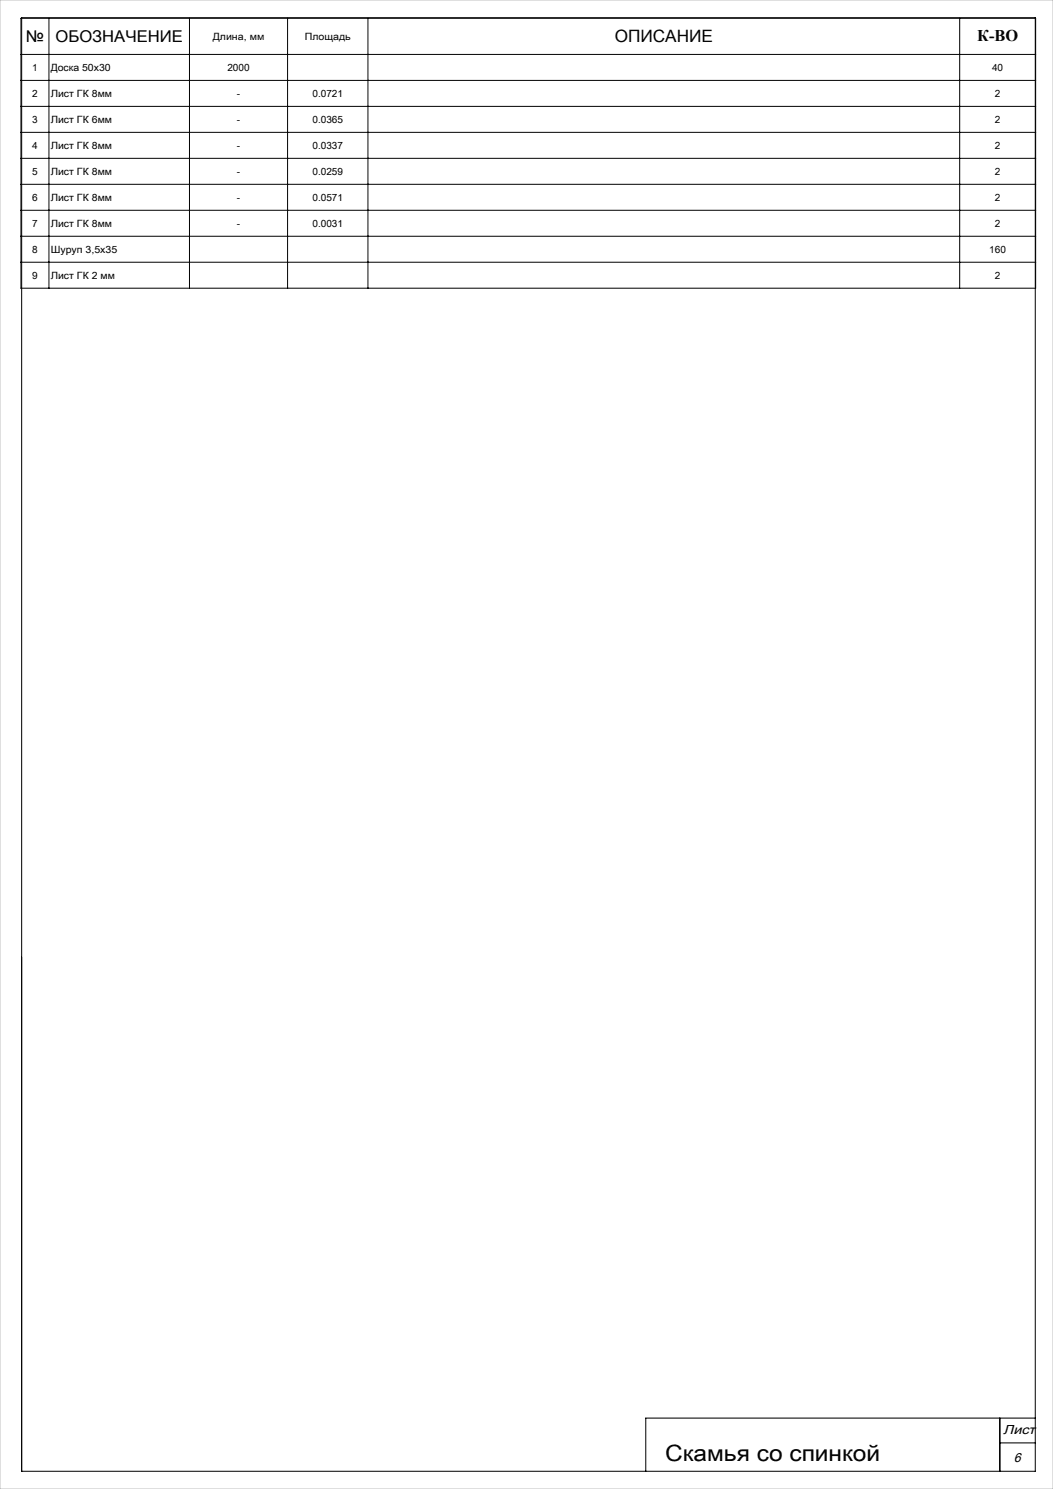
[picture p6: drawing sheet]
<svg xmlns="http://www.w3.org/2000/svg" width="297mm" height="420mm" viewBox="0 0 297 420" stroke-linecap="round" stroke-linejoin="round" font-family="sans-serif">
<defs><g id="words">
<text font-size="6.3" x="187.6" y="412.1">Скамья со спинкой</text>
<text font-size="4.8" x="173.4" y="11.7">ОПИСАНИЕ</text>
<g font-size="4.6">
<text x="7.3" y="11.8">№</text>
<text x="15.7" y="11.8">ОБОЗНАЧЕНИЕ</text>
<text x="275.6" y="11.5">К-ВО</text>
</g>
<g font-size="3.7">
<text x="283" y="404.6">Лист</text>
<text x="285.9" y="412.3">6</text>
</g>
<g font-size="2.8">
<text x="60" y="11.3">Длина, мм</text>
<text x="85.9" y="11.3">Площадь</text>
<text x="9.1" y="20.1">1</text>
<text x="14.3" y="20.1">Доска 50х30</text>
<text x="64.1" y="20.1">2000</text>
<text x="279.8" y="20.1">40</text>
<text x="9.1" y="27.4">2</text>
<text x="14.3" y="27.4">Лист ГК 8мм</text>
<text x="66.8" y="27.4">-</text>
<text x="88.1" y="27.4">0.0721</text>
<text x="280.6" y="27.4">2</text>
<text x="9.1" y="34.7">3</text>
<text x="14.3" y="34.7">Лист ГК 6мм</text>
<text x="66.8" y="34.7">-</text>
<text x="88.1" y="34.7">0.0365</text>
<text x="280.6" y="34.7">2</text>
<text x="9.1" y="42">4</text>
<text x="14.3" y="42">Лист ГК 8мм</text>
<text x="66.8" y="42">-</text>
<text x="88.1" y="42">0.0337</text>
<text x="280.6" y="42">2</text>
<text x="9.1" y="49.4">5</text>
<text x="14.3" y="49.4">Лист ГК 8мм</text>
<text x="66.8" y="49.4">-</text>
<text x="88.1" y="49.4">0.0259</text>
<text x="280.6" y="49.4">2</text>
<text x="9.1" y="56.7">6</text>
<text x="14.3" y="56.7">Лист ГК 8мм</text>
<text x="66.8" y="56.7">-</text>
<text x="88.1" y="56.7">0.0571</text>
<text x="280.6" y="56.7">2</text>
<text x="9.1" y="64">7</text>
<text x="14.3" y="64">Лист ГК 8мм</text>
<text x="66.8" y="64">-</text>
<text x="88.1" y="64">0.0031</text>
<text x="280.6" y="64">2</text>
<text x="9.1" y="71.4">8</text>
<text x="14.3" y="71.4">Шуруп 3,5х35</text>
<text x="279" y="71.4">160</text>
<text x="9.1" y="78.7">9</text>
<text x="14.3" y="78.7">Лист ГК 2 мм</text>
<text x="280.6" y="78.7">2</text>
</g>
</g></defs>
<g fill="none" stroke="#000" stroke-width=".28">
<path d="M5.9 5.2h286.2v76.1h-286.2zM5.9 15.4h286.2M6.1 5h285.9v410h-285.9zM13.8 5.2v76.1M53.4 5.2v76.1M81.1 5.2v76.1M103.8 5.2v76.1M270.7 5.2v76.1M5.9 22.7h286.2M5.9 30h286.2M5.9 37.3h286.2M5.9 44.7h286.2"/>
<path d="M5.9 52h286.2M5.9 59.3h286.2M5.9 66.6h286.2M5.9 74h286.2M282 400v15M292 400h-109.9v15M282 407h10"/>
</g>
<path d="M0 0h297v420h-297z" fill="none" stroke="#c0c0c0" stroke-width=".28"/>
<use href="#words"/>
</svg>
